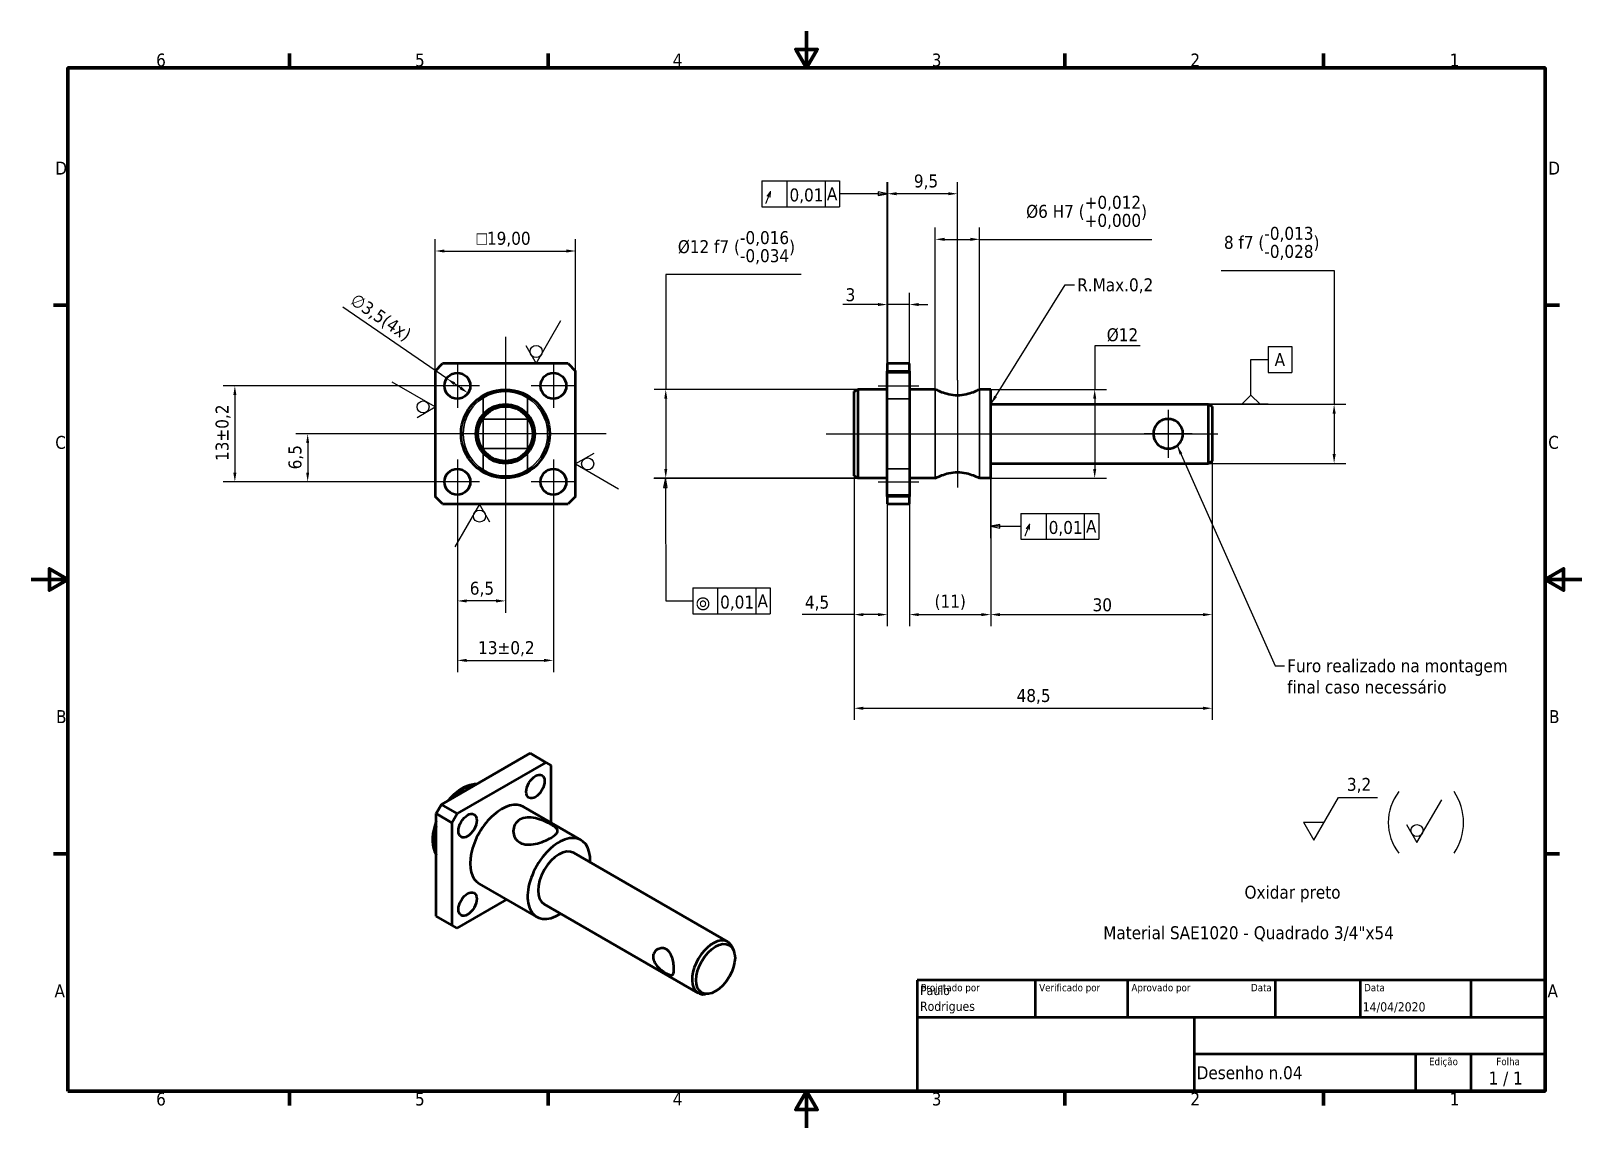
# Model space of a CAD drawing. Header units: millimetres. Extents: x 0 to 210, y 0 to 149.
import ezdxf
from ezdxf.enums import TextEntityAlignment as Align

# ---------------------------------------------------------------- set-up
doc = ezdxf.new("R2010")
doc.units = ezdxf.units.MM
doc.header["$LTSCALE"] = 0.5
for name, color, linetype, lineweight in [('Borda (ISO)', 7, 'Continuous', 70), ('Dimensão (ISO)', 7, 'Continuous', 25), ('Geometria de rascunho (ISO)', 7, 'Continuous', 25), ('Linha de centro (ISO)', 7, 'Continuous', 25), ('Marca de centro (ISO)', 7, 'Continuous', 25), ('Oculto (ISO)', 7, 'Continuous', 35), ('Símbolo (ISO)', 7, 'Continuous', 25), ('Título (ISO)', 7, 'Continuous', 50), ('Visível (ISO)', 7, 'Continuous', 50)]:
    doc.layers.add(name, color=color, linetype=linetype, lineweight=lineweight)
doc.styles.add('Estilo de texto13', font='tahoma.ttf')
doc.styles.add('Estilo de texto14', font='tahoma.ttf')
doc.styles.add('Estilo de texto9', font='')
doc.styles.add('Texto da nota (ISO)', font='tahoma.ttf')
doc.styles.get('Estilo de texto9').set_extended_font_data('AIGDT')
doc.dimstyles.new('Padrão (ISO)', dxfattribs={"dimscale": 0.5, "dimtxt": 3.5, "dimasz": 2.5, "dimexe": 3.175, "dimexo": 0, "dimgap": 0.762, "dimtad": 1, "dimrnd": 1e-08, "dimzin": 0, "dimtxsty": 'Texto da nota (ISO)', "dimcen": 0.09, "dimdle": 10, "dimclrd": 256, "dimclre": 256, "dimclrt": 256, "dimazin": 0, "dimtfac": 1.001486, "dimtmove": 0, "dimatfit": 3, "dimfxl": 1, "dimtolj": 1, "dimtzin": 0, "dimlwd": -1, "dimlwe": -1, "dimarcsym": 0})
doc.dimstyles.new('Padrão - Método 1b (ISO)$7', dxfattribs={"dimscale": 0.5, "dimtxt": 3.5, "dimasz": 2.5, "dimexe": 3.175, "dimexo": 0, "dimgap": 0.762, "dimtad": 1, "dimtoh": 1, "dimrnd": 1e-08, "dimtxsty": 'Texto da nota (ISO)', "dimcen": 0.09, "dimdle": 10, "dimclrd": 256, "dimclre": 256, "dimclrt": 256, "dimazin": 2, "dimtfac": 1, "dimtmove": 0, "dimatfit": 3, "dimfxl": 1, "dimtolj": 1, "dimlwd": -1, "dimlwe": -1, "dimarcsym": 0})

msp = doc.modelspace()

# ---------------------------------------------------------------- texts
at = {"layer": 'Símbolo (ISO)', "char_height": 1.75, "attachment_point": 1, "style": 'Texto da nota (ISO)'}
for s, insert, width in [('{\\fTahoma|b0|i0;R.Max.0,2}', (141.655, 115.019), 10.61629), ('{\\fTahoma|b0|i0;Oxidar preto}', (164.307, 32.796), 13.2342), ('{\\fTahoma|b0|i0;Material SAE1020 - Quadrado 3/4"x54}', (145.175, 27.306), 40.42585)]:
    msp.add_mtext(s, dxfattribs=dict(at, insert=insert, width=width))
at = {"layer": 'Símbolo (ISO)', "insert": (170.083, 63.453), "char_height": 1.75, "width": 30.45341, "attachment_point": 1, "line_spacing_factor": 0.987884, "style": 'Texto da nota (ISO)'}
msp.add_mtext('{\\fTahoma|b0|i0;Furo realizado na montagem\\P\\fTahoma|b0|i0;final caso necessário}', dxfattribs=at)

# ---------------------------------------------------------------- blocks, each defined once
blk = doc.blocks.new('Bordas Borda padrão')
at = {"layer": 'Borda (ISO)'}
for p, q in [((70, 287), (70, 290.9)), ((140, 287), (140, 290.9)), ((280, 287), (280, 290.9)), ((350, 287), (350, 290.9)), ((10, 222.75), (6.1, 222.75)), ((410, 222.75), (413.9, 222.75)), ((10, 74.25), (6.1, 74.25)), ((410, 74.25), (413.9, 74.25)), ((70, 10), (70, 6.1)), ((140, 10), (140, 6.1)), ((280, 10), (280, 6.1)), ((350, 10), (350, 6.1))]:
    blk.add_line(p, q, dxfattribs=at)
at = {"layer": 'Borda (ISO)', "flags": 128}
for points in [[(210, 297), (210, 287), (207.11, 292), (212.89, 292), (210, 287)], [(10, 10), (10, 287), (410, 287), (410, 10), (10, 10)], [(0, 148.5), (10, 148.5), (5, 151.39), (5, 145.61), (10, 148.5)], [(420, 148.5), (410, 148.5), (415, 151.39), (415, 145.61), (410, 148.5)], [(210, 0), (210, 10), (207.11, 5), (212.89, 5), (210, 10)]]:
    blk.add_lwpolyline(points, dxfattribs=at)
at = {"layer": 'Borda (ISO)', "char_height": 3.5, "attachment_point": 7, "style": 'Texto da nota (ISO)'}
for s, insert in [('6', (33.88, 287.33)), ('5', (103.98, 287.33)), ('4', (173.78, 287.4)), ('3', (243.91, 287.33)), ('2', (313.94, 287.4)), ('1', (384.21, 287.4)), ('D', (6.57, 258.13)), ('D', (410.87, 258.13)), ('C', (6.56, 183.81)), ('C', (410.86, 183.81)), ('B', (6.78, 109.63)), ('B', (411.08, 109.63)), ('A', (6.36, 35.38)), ('A', (410.66, 35.38)), ('6', (33.88, 6.03)), ('5', (103.98, 6.03)), ('4', (173.78, 6.1)), ('3', (243.91, 6.03)), ('2', (313.94, 6.1)), ('1', (384.21, 6.1))]:
    blk.add_mtext(s, dxfattribs=dict(at, insert=insert))
blk = doc.blocks.new('Blocos de títulos ISO')
at = {"layer": 'Título (ISO)'}
for p, q in [((270.07, 130), (100.07, 130)), ((100.07, 130), (100.07, 100)), ((132.07, 120), (132.07, 130)), ((157.07, 120), (157.07, 130)), ((197.07, 120), (197.07, 130)), ((220.07, 120), (220.07, 130)), ((250.07, 120), (250.07, 130)), ((270.07, 100), (270.07, 130)), ((100.07, 120), (270.07, 120)), ((175.07, 120), (175.07, 100)), ((270.07, 110), (175.07, 110)), ((235.07, 100), (235.07, 110)), ((250.07, 100), (250.07, 110)), ((100.07, 100), (270.07, 100))]:
    blk.add_line(p, q, dxfattribs=at)
at = {"layer": 'Título (ISO)', "style": 'Estilo de texto14'}
for s, p in [('Projetado por', (101.07, 129)), ('Verificado por', (133.07, 129)), ('Aprovado por', (158.07, 129)), ('Data', (221.07, 129))]:
    blk.add_text(s, height=2, dxfattribs=at).set_placement(p, align=Align.TOP_LEFT)
blk.add_text('Data', height=2, dxfattribs=at).set_placement((196.07, 129), align=Align.TOP_RIGHT)
for s, p in [('Edição', (242.57, 109)), ('Folha', (260.07, 109))]:
    blk.add_text(s, height=2, dxfattribs=at).set_placement(p, align=Align.TOP_CENTER)
at = {"layer": 'Título (ISO)', "style": 'Texto da nota (ISO)'}
blk.add_text('1 / 1 ', height=3.5, dxfattribs=at).set_placement((260.07, 103.5), align=Align.MIDDLE_CENTER)
at = {"layer": 'Título (ISO)'}
for tag, p, height, style in [('AUTOR_001', (100.82, 125.99), 2.5, 'Estilo de texto13'), ('AUTOR_002', (100.82, 121.71), 2.5, 'Estilo de texto13'), ('DATA_DE_CRIAÇÃO_001', (220.69, 121.54), 2.5, 'Estilo de texto13'), ('NÚMERO_DA_PEÇA_001', (175.72, 103.21), 3.5, 'Texto da nota (ISO)')]:
    blk.add_attdef(tag, p, '', height=height, dxfattribs=dict(at, style=style))
at = {"layer": 'Título (ISO)', "style": 'Estilo de texto13'}
for tag, p in [('VERIFICADO_POR', (133.07, 121)), ('APROVADO_POR_ENG.', (158.07, 121))]:
    blk.add_attdef(tag, text='', height=2.5, dxfattribs=at).set_placement(p, align=Align.BOTTOM_LEFT)
blk.add_attdef('DATA_DE_APROVAÇÃO_DA_ENG.', text='', height=2.5, dxfattribs=at).set_placement((196.07, 121), align=Align.BOTTOM_RIGHT)
at = {"layer": 'Título (ISO)', "style": 'Texto da nota (ISO)'}
for tag, p in [('TÍTULO', (222.57, 115)), ('EMPRESA', (137.41, 109.96)), ('NÚMERO_DE_REVISÃO', (242.57, 103.5))]:
    blk.add_attdef(tag, text='', height=3.5, dxfattribs=at).set_placement(p, align=Align.MIDDLE_CENTER)
blk = doc.blocks.new('*D5')
at = {"layer": 'Defpoints', "color": 0, "transparency": 16777216}
for p in [(73.73, 118.72), (54.73, 102.47), (73.73, 102.47)]:
    blk.add_point(p, dxfattribs=at)
at = {"layer": 'Dimensão (ISO)', "transparency": 16777216}
for p, q in [((54.73, 102.47), (54.73, 120.31)), ((73.73, 102.47), (73.73, 120.31)), ((55.98, 118.72), (72.48, 118.72))]:
    blk.add_line(p, q, dxfattribs=at)
for points in [[(55.98, 118.93), (55.98, 118.51), (54.73, 118.72)], [(72.48, 118.93), (72.48, 118.51), (73.73, 118.72)]]:
    blk.add_solid(points, dxfattribs=at)
at = {"layer": 'Dimensão (ISO)', "transparency": 16777216, "insert": (60.32, 121.32), "char_height": 1.75, "attachment_point": 1, "style": 'Texto da nota (ISO)'}
blk.add_mtext('\\A1;\\fAIGDT|b0|i0;\\H1.7500;o\\fTahoma|b0|i0;\\H1.7500;19,00', dxfattribs=at)
blk = doc.blocks.new('Identificador de textura de superfície1')
at = {"layer": 'Símbolo (ISO)'}
for p, q in [((347.39, 77.88), (354.1, 89.51)), ((354.1, 89.51), (364.6, 89.51)), ((344.56, 82.78), (347.39, 77.88)), ((344.56, 82.78), (350.22, 82.78))]:
    blk.add_line(p, q, dxfattribs=at)
at = {"layer": 'Símbolo (ISO)', "insert": (356.36, 90.73), "char_height": 3.5, "attachment_point": 7, "style": 'Texto da nota (ISO)'}
blk.add_mtext('3,2', dxfattribs=at)
blk = doc.blocks.new('Identificador de textura de superfície2')
at = {"layer": 'Símbolo (ISO)'}
for p, q in [((375.32, 77.25), (382.03, 88.87)), ((372.49, 82.15), (375.32, 77.25))]:
    blk.add_line(p, q, dxfattribs=at)
blk.add_circle((375.32, 80.52), 1.63, dxfattribs=at)
blk = doc.blocks.new('Identificador de textura de superfície3')
at = {"layer": 'Símbolo (ISO)'}
for p, q in [((136.79, 206.96), (143.5, 218.58)), ((133.96, 211.86), (136.79, 206.96))]:
    blk.add_line(p, q, dxfattribs=at)
blk.add_circle((136.79, 210.23), 1.63, dxfattribs=at)
blk = doc.blocks.new('Identificador de textura de superfície4')
at = {"layer": 'Símbolo (ISO)'}
for p, q in [((109.45, 195.22), (97.83, 201.93)), ((104.55, 192.39), (109.45, 195.22))]:
    blk.add_line(p, q, dxfattribs=at)
blk.add_circle((106.18, 195.22), 1.63, dxfattribs=at)
blk = doc.blocks.new('Identificador de textura de superfície5')
at = {"layer": 'Símbolo (ISO)'}
for p, q in [((152.37, 182.63), (147.47, 179.8)), ((147.47, 179.8), (159.09, 173.09))]:
    blk.add_line(p, q, dxfattribs=at)
blk.add_circle((150.74, 179.8), 1.63, dxfattribs=at)
blk = doc.blocks.new('Identificador de textura de superfície6')
at = {"layer": 'Símbolo (ISO)'}
for p, q in [((121.45, 168.94), (114.74, 157.32)), ((124.28, 164.04), (121.45, 168.94))]:
    blk.add_line(p, q, dxfattribs=at)
blk.add_circle((121.45, 165.67), 1.63, dxfattribs=at)
blk = doc.blocks.new('*D12')
at = {"layer": 'Defpoints', "color": 0, "transparency": 16777216}
for p in [(49.67, 93.97), (37.46, 87.47), (57.73, 87.47)]:
    blk.add_point(p, dxfattribs=at)
at = {"layer": 'Dimensão (ISO)', "transparency": 16777216}
for p, q in [((49.67, 93.97), (35.87, 93.97)), ((37.46, 92.72), (37.46, 88.72)), ((57.73, 87.47), (35.87, 87.47))]:
    blk.add_line(p, q, dxfattribs=at)
for points in [[(37.25, 92.72), (37.66, 92.72), (37.46, 93.97)], [(37.25, 88.72), (37.66, 88.72), (37.46, 87.47)]]:
    blk.add_solid(points, dxfattribs=at)
at = {"layer": 'Dimensão (ISO)', "transparency": 16777216, "insert": (34.86, 89.16), "char_height": 1.75, "attachment_point": 1, "rotation": 90, "style": 'Texto da nota (ISO)'}
blk.add_mtext('\\A1;6,5', dxfattribs=at)
blk = doc.blocks.new('*D13')
at = {"layer": 'Defpoints', "color": 0, "transparency": 16777216}
for p in [(54.73, 100.47), (27.6, 87.47), (54.73, 87.47)]:
    blk.add_point(p, dxfattribs=at)
at = {"layer": 'Dimensão (ISO)', "transparency": 16777216}
for p, q in [((54.73, 100.47), (26.01, 100.47)), ((27.6, 99.22), (27.6, 88.72)), ((54.73, 87.47), (26.01, 87.47))]:
    blk.add_line(p, q, dxfattribs=at)
for points in [[(27.39, 99.22), (27.81, 99.22), (27.6, 100.47)], [(27.39, 88.72), (27.81, 88.72), (27.6, 87.47)]]:
    blk.add_solid(points, dxfattribs=at)
at = {"layer": 'Dimensão (ISO)', "transparency": 16777216, "insert": (24.99, 90.29), "char_height": 1.75, "attachment_point": 1, "rotation": 90, "style": 'Texto da nota (ISO)'}
blk.add_mtext('\\A1;13{\\H1.7526;±0,2}', dxfattribs=at)
blk = doc.blocks.new('*D14')
at = {"layer": 'Defpoints', "color": 0, "transparency": 16777216}
for p in [(57.73, 84.47), (64.23, 80.66), (57.73, 71.35)]:
    blk.add_point(p, dxfattribs=at)
at = {"layer": 'Dimensão (ISO)', "transparency": 16777216}
for p, q in [((57.73, 84.47), (57.73, 69.76)), ((64.23, 80.66), (64.23, 69.76)), ((62.98, 71.35), (58.98, 71.35))]:
    blk.add_line(p, q, dxfattribs=at)
for points in [[(58.98, 71.56), (58.98, 71.14), (57.73, 71.35)], [(62.98, 71.56), (62.98, 71.14), (64.23, 71.35)]]:
    blk.add_solid(points, dxfattribs=at)
at = {"layer": 'Dimensão (ISO)', "transparency": 16777216, "insert": (59.41, 73.95), "char_height": 1.75, "attachment_point": 1, "style": 'Texto da nota (ISO)'}
blk.add_mtext('\\A1;6,5', dxfattribs=at)
blk = doc.blocks.new('*D15')
at = {"layer": 'Defpoints', "color": 0, "transparency": 16777216}
for p in [(57.73, 84.47), (70.73, 84.47), (70.73, 63.3)]:
    blk.add_point(p, dxfattribs=at)
at = {"layer": 'Dimensão (ISO)', "transparency": 16777216}
for p, q in [((57.73, 84.47), (57.73, 61.71)), ((70.73, 84.47), (70.73, 61.71)), ((58.98, 63.3), (69.48, 63.3))]:
    blk.add_line(p, q, dxfattribs=at)
for points in [[(58.98, 63.51), (58.98, 63.09), (57.73, 63.3)], [(69.48, 63.51), (69.48, 63.09), (70.73, 63.3)]]:
    blk.add_solid(points, dxfattribs=at)
at = {"layer": 'Dimensão (ISO)', "transparency": 16777216, "insert": (60.54, 65.9), "char_height": 1.75, "attachment_point": 1, "style": 'Texto da nota (ISO)'}
blk.add_mtext('\\A1;13{\\H1.7526;±0,2}', dxfattribs=at)
blk = doc.blocks.new('*D16')
at = {"layer": 'Defpoints', "color": 0, "transparency": 16777216}
for p in [(159.44, 97.97), (159.44, 89.97), (176.44, 89.97)]:
    blk.add_point(p, dxfattribs=at)
at = {"layer": 'Dimensão (ISO)', "transparency": 16777216}
for p, q in [((161.14, 116.09), (176.44, 116.09)), ((176.44, 116.09), (176.44, 97.97)), ((159.44, 97.97), (178.03, 97.97)), ((176.44, 96.72), (176.44, 91.22)), ((159.44, 89.97), (178.03, 89.97))]:
    blk.add_line(p, q, dxfattribs=at)
for points in [[(176.24, 96.72), (176.65, 96.72), (176.44, 97.97)], [(176.24, 91.22), (176.65, 91.22), (176.44, 89.97)]]:
    blk.add_solid(points, dxfattribs=at)
at = {"layer": 'Dimensão (ISO)', "transparency": 16777216, "insert": (161.52, 121.99), "char_height": 1.75, "attachment_point": 1, "style": 'Texto da nota (ISO)'}
blk.add_mtext('\\A1;8 f7 (\\S-0,013^ -0,028;)', dxfattribs=at)
blk = doc.blocks.new('*D17')
at = {"layer": 'Defpoints', "color": 0, "transparency": 16777216}
for p in [(129.94, 99.97), (129.94, 87.97), (144.02, 87.97)]:
    blk.add_point(p, dxfattribs=at)
at = {"layer": 'Dimensão (ISO)', "transparency": 16777216}
for p, q in [((150.18, 105.89), (144.02, 105.89)), ((144.02, 105.89), (144.02, 99.97)), ((129.94, 99.97), (145.61, 99.97)), ((144.02, 98.72), (144.02, 89.22)), ((129.94, 87.97), (145.61, 87.97))]:
    blk.add_line(p, q, dxfattribs=at)
for points in [[(143.81, 98.72), (144.23, 98.72), (144.02, 99.97)], [(143.81, 89.22), (144.23, 89.22), (144.02, 87.97)]]:
    blk.add_solid(points, dxfattribs=at)
at = {"layer": 'Dimensão (ISO)', "transparency": 16777216, "insert": (145.65, 108.26), "char_height": 1.75, "attachment_point": 1, "style": 'Texto da nota (ISO)'}
blk.add_mtext('\\A1;\\fTahoma|b0|i0;\\H1.7500;Ø12', dxfattribs=at)
blk = doc.blocks.new('*D18')
at = {"layer": 'Defpoints', "color": 0, "transparency": 16777216}
for p in [(115.94, 126.47), (115.94, 103.47), (125.44, 101.22)]:
    blk.add_point(p, dxfattribs=at)
at = {"layer": 'Dimensão (ISO)', "transparency": 16777216}
for p, q in [((115.94, 103.47), (115.94, 128.06)), ((124.19, 126.47), (117.19, 126.47)), ((125.44, 101.22), (125.44, 128.06))]:
    blk.add_line(p, q, dxfattribs=at)
for points in [[(117.19, 126.68), (117.19, 126.27), (115.94, 126.47)], [(124.19, 126.68), (124.19, 126.27), (125.44, 126.47)]]:
    blk.add_solid(points, dxfattribs=at)
at = {"layer": 'Dimensão (ISO)', "transparency": 16777216, "insert": (119.54, 129.08), "char_height": 1.75, "attachment_point": 1, "style": 'Texto da nota (ISO)'}
blk.add_mtext('\\A1;9,5', dxfattribs=at)
blk = doc.blocks.new('*D19')
at = {"layer": 'Defpoints', "color": 0, "transparency": 16777216}
for p in [(115.94, 111.47), (115.94, 103.47), (118.94, 103.47)]:
    blk.add_point(p, dxfattribs=at)
at = {"layer": 'Dimensão (ISO)', "transparency": 16777216}
for p, q in [((114.69, 111.47), (109.92, 111.47)), ((115.94, 103.47), (115.94, 113.06)), ((118.94, 111.47), (115.94, 111.47)), ((118.94, 103.47), (118.94, 113.06)), ((120.19, 111.47), (121.44, 111.47))]:
    blk.add_line(p, q, dxfattribs=at)
for points in [[(114.69, 111.68), (114.69, 111.27), (115.94, 111.47)], [(120.19, 111.68), (120.19, 111.27), (118.94, 111.47)]]:
    blk.add_solid(points, dxfattribs=at)
at = {"layer": 'Dimensão (ISO)', "transparency": 16777216, "insert": (110.3, 113.68), "char_height": 1.75, "attachment_point": 1, "style": 'Texto da nota (ISO)'}
blk.add_mtext('\\A1;3', dxfattribs=at)
blk = doc.blocks.new('*D20')
at = {"layer": 'Defpoints', "color": 0, "transparency": 16777216}
for p in [(111.94, 99.97), (85.94, 87.97), (111.94, 87.97)]:
    blk.add_point(p, dxfattribs=at)
at = {"layer": 'Dimensão (ISO)', "transparency": 16777216}
for p, q in [((104.3, 115.52), (85.94, 115.52)), ((85.94, 115.52), (85.94, 99.97)), ((111.94, 99.97), (84.36, 99.97)), ((85.94, 98.72), (85.94, 89.22)), ((111.94, 87.97), (84.36, 87.97))]:
    blk.add_line(p, q, dxfattribs=at)
for points in [[(85.74, 98.72), (86.15, 98.72), (85.94, 99.97)], [(85.74, 89.22), (86.15, 89.22), (85.94, 87.97)]]:
    blk.add_solid(points, dxfattribs=at)
at = {"layer": 'Dimensão (ISO)', "transparency": 16777216, "insert": (87.58, 121.41), "char_height": 1.75, "attachment_point": 1, "style": 'Texto da nota (ISO)'}
blk.add_mtext('\\A1;\\fTahoma|b0|i0;\\H1.7500;Ø12 f7 (\\S-0,016^ -0,034;)', dxfattribs=at)
blk = doc.blocks.new('*D21')
at = {"layer": 'Defpoints', "color": 0, "transparency": 16777216}
for p in [(128.44, 120.3), (122.44, 99.97), (128.44, 99.97)]:
    blk.add_point(p, dxfattribs=at)
at = {"layer": 'Dimensão (ISO)', "transparency": 16777216}
for p, q in [((122.44, 99.97), (122.44, 121.89)), ((128.44, 99.97), (128.44, 121.89)), ((123.69, 120.3), (127.19, 120.3)), ((128.44, 120.3), (151.77, 120.3))]:
    blk.add_line(p, q, dxfattribs=at)
for points in [[(123.69, 120.51), (123.69, 120.09), (122.44, 120.3)], [(127.19, 120.51), (127.19, 120.09), (128.44, 120.3)]]:
    blk.add_solid(points, dxfattribs=at)
at = {"layer": 'Dimensão (ISO)', "transparency": 16777216, "insert": (134.74, 126.19), "char_height": 1.75, "attachment_point": 1, "style": 'Texto da nota (ISO)'}
blk.add_mtext('\\A1;\\fTahoma|b0|i0;\\H1.7500;Ø6 H7 (\\S+0,012^ +0,000;)', dxfattribs=at)
blk = doc.blocks.new('*D22')
at = {"layer": 'Defpoints', "color": 0, "transparency": 16777216}
for p in [(111.44, 88.26), (115.94, 85.47), (111.44, 69.5)]:
    blk.add_point(p, dxfattribs=at)
at = {"layer": 'Dimensão (ISO)', "transparency": 16777216}
for p, q in [((111.44, 88.26), (111.44, 67.91)), ((115.94, 85.47), (115.94, 67.91)), ((111.44, 69.5), (104.41, 69.5)), ((114.69, 69.5), (112.69, 69.5))]:
    blk.add_line(p, q, dxfattribs=at)
for points in [[(112.69, 69.7), (112.69, 69.29), (111.44, 69.5)], [(114.69, 69.7), (114.69, 69.29), (115.94, 69.5)]]:
    blk.add_solid(points, dxfattribs=at)
at = {"layer": 'Dimensão (ISO)', "transparency": 16777216, "insert": (104.79, 72.06), "char_height": 1.75, "attachment_point": 1, "style": 'Texto da nota (ISO)'}
blk.add_mtext('\\A1;4,5', dxfattribs=at)
blk = doc.blocks.new('*D23')
at = {"layer": 'Defpoints', "color": 0, "transparency": 16777216}
for p in [(129.94, 87.97), (118.94, 85.47), (129.94, 69.5)]:
    blk.add_point(p, dxfattribs=at)
at = {"layer": 'Dimensão (ISO)', "transparency": 16777216}
for p, q in [((129.94, 87.97), (129.94, 67.91)), ((118.94, 85.47), (118.94, 67.91)), ((120.19, 69.5), (128.69, 69.5))]:
    blk.add_line(p, q, dxfattribs=at)
for points in [[(120.19, 69.7), (120.19, 69.29), (118.94, 69.5)], [(128.69, 69.7), (128.69, 69.29), (129.94, 69.5)]]:
    blk.add_solid(points, dxfattribs=at)
at = {"layer": 'Dimensão (ISO)', "transparency": 16777216, "insert": (122.34, 72.19), "char_height": 1.75, "attachment_point": 1, "style": 'Texto da nota (ISO)'}
blk.add_mtext('\\A1;(11)', dxfattribs=at)
blk = doc.blocks.new('Indicação de referência1')
at = {"layer": 'Símbolo (ISO)'}
for p, q in [((335.03, 211.55), (341.46, 211.55)), ((335.03, 211.55), (335.03, 204.55)), ((341.46, 211.55), (341.46, 204.55)), ((330.36, 198.45), (330.36, 208.05)), ((330.36, 208.05), (335.03, 208.05)), ((335.03, 204.55), (341.46, 204.55)), ((335.03, 195.95), (318.89, 195.95))]:
    blk.add_line(p, q, dxfattribs=at)
at = {"layer": 'Símbolo (ISO)', "flags": 128}
blk.add_lwpolyline([(332.86, 195.95), (327.86, 195.95), (330.36, 198.45), (332.86, 195.95)], dxfattribs=at)
at = {"layer": 'Símbolo (ISO)'}
blk.add_solid([(332.86, 195.95), (327.86, 195.95), (330.36, 198.45), (332.86, 195.95)], dxfattribs=at)
at = {"layer": 'Símbolo (ISO)', "insert": (336.76, 206.3), "char_height": 3.5, "attachment_point": 7, "style": 'Texto da nota (ISO)'}
blk.add_mtext('A', dxfattribs=at)
blk = doc.blocks.new('&Indicação de nota e tolerância geométricas1')
at = {"layer": 'Símbolo (ISO)'}
for p, q in [((168.62, 175.95), (223.89, 175.95)), ((171.79, 175.95), (171.3, 173.45)), ((171.3, 173.45), (172.3, 173.45)), ((171.8, 173.45), (171.79, 175.95)), ((172.3, 173.45), (171.79, 175.95)), ((171.8, 173.45), (171.9, 142.71)), ((179.23, 146.21), (200.19, 146.21)), ((179.23, 146.21), (179.23, 139.21)), ((185.92, 146.21), (185.92, 139.21)), ((196.25, 146.21), (196.25, 139.21)), ((200.19, 146.21), (200.19, 139.21)), ((171.9, 142.71), (179.23, 142.71)), ((179.23, 139.21), (200.19, 139.21))]:
    blk.add_line(p, q, dxfattribs=at)
at = {"layer": 'Símbolo (ISO)', "flags": 128}
blk.add_lwpolyline([(172.3, 173.45), (171.79, 175.95), (171.3, 173.45), (172.3, 173.45)], dxfattribs=at)
at = {"layer": 'Símbolo (ISO)'}
blk.add_solid([(172.3, 173.45), (171.79, 175.95), (171.3, 173.45), (172.3, 173.45)], dxfattribs=at)
at = {"layer": 'Símbolo (ISO)', "char_height": 3.5, "attachment_point": 7}
for s, insert, style in [('r', (180, 140.14), 'Estilo de texto9'), ('0,01', (186.61, 140.08), 'Texto da nota (ISO)'), ('A', (196.73, 140.96), 'Texto da nota (ISO)')]:
    blk.add_mtext(s, dxfattribs=dict(at, insert=insert, style=style))
blk = doc.blocks.new('&Indicação de nota e tolerância geométricas2')
at = {"layer": 'Símbolo (ISO)'}
for p, q in [((197.86, 256.44), (218.98, 256.44)), ((197.86, 256.44), (197.86, 249.44)), ((204.71, 256.44), (204.71, 249.44)), ((215.04, 256.44), (215.04, 249.44)), ((218.98, 256.44), (218.98, 249.44)), ((225.48, 252.94), (218.98, 252.94)), ((229.39, 252.94), (225.48, 252.94)), ((231.89, 252.95), (229.39, 253.44)), ((229.39, 253.44), (229.39, 252.44)), ((229.39, 252.94), (231.89, 252.95)), ((229.39, 252.44), (231.89, 252.95)), ((231.89, 256.12), (231.89, 204.95)), ((197.86, 249.44), (218.98, 249.44))]:
    blk.add_line(p, q, dxfattribs=at)
at = {"layer": 'Símbolo (ISO)', "flags": 128}
blk.add_lwpolyline([(229.39, 252.44), (231.89, 252.95), (229.39, 253.44), (229.39, 252.44)], dxfattribs=at)
at = {"layer": 'Símbolo (ISO)'}
blk.add_solid([(229.39, 252.44), (231.89, 252.95), (229.39, 253.44), (229.39, 252.44)], dxfattribs=at)
at = {"layer": 'Símbolo (ISO)', "char_height": 3.5, "attachment_point": 7}
for s, insert, style in [('h', (198.64, 250.2), 'Estilo de texto9'), ('0,01', (205.4, 250.32), 'Texto da nota (ISO)'), ('A', (215.52, 251.19), 'Texto da nota (ISO)')]:
    blk.add_mtext(s, dxfattribs=dict(at, insert=insert, style=style))
blk = doc.blocks.new('&Indicação de nota e tolerância geométricas3')
at = {"layer": 'Símbolo (ISO)'}
for p, q in [((259.89, 159.73), (259.89, 175.95)), ((268.04, 166.4), (289.16, 166.4)), ((268.04, 166.4), (268.04, 159.4)), ((274.89, 166.4), (274.89, 159.4)), ((285.22, 166.4), (285.22, 159.4)), ((289.16, 166.4), (289.16, 159.4)), ((262.39, 163.4), (259.89, 162.9)), ((262.39, 162.9), (259.89, 162.9)), ((259.89, 162.9), (262.39, 162.4)), ((262.39, 162.4), (262.39, 163.4)), ((262.39, 162.9), (264.87, 162.9)), ((264.87, 162.9), (268.04, 162.9)), ((268.04, 159.4), (289.16, 159.4))]:
    blk.add_line(p, q, dxfattribs=at)
at = {"layer": 'Símbolo (ISO)', "flags": 128}
blk.add_lwpolyline([(262.39, 163.4), (259.89, 162.9), (262.39, 162.4), (262.39, 163.4)], dxfattribs=at)
at = {"layer": 'Símbolo (ISO)'}
blk.add_solid([(262.39, 163.4), (259.89, 162.9), (262.39, 162.4), (262.39, 163.4)], dxfattribs=at)
at = {"layer": 'Símbolo (ISO)', "char_height": 3.5, "attachment_point": 7}
for s, insert, style in [('0,01', (275.58, 160.28), 'Texto da nota (ISO)'), ('A', (285.7, 161.15), 'Texto da nota (ISO)'), ('h', (268.82, 160.16), 'Estilo de texto9')]:
    blk.add_mtext(s, dxfattribs=dict(at, insert=insert, style=style))
blk = doc.blocks.new('*D28')
at = {"layer": 'Defpoints', "color": 0, "transparency": 16777216}
for p in [(56.29, 101.46), (59.17, 99.48)]:
    blk.add_point(p, dxfattribs=at)
at = {"layer": 'Dimensão (ISO)', "transparency": 16777216}
for p, q in [((56.29, 101.46), (42.24, 111.1)), ((58.14, 100.19), (57.32, 100.76))]:
    blk.add_line(p, q, dxfattribs=at)
for points in [[(57.43, 100.93), (57.2, 100.59), (56.29, 101.46)], [(58.26, 100.36), (58.02, 100.02), (59.17, 99.48)]]:
    blk.add_solid(points, dxfattribs=at)
at = {"layer": 'Dimensão (ISO)', "transparency": 16777216, "insert": (44.08, 113.11), "char_height": 1.75, "attachment_point": 1, "rotation": 325.5362, "style": 'Texto da nota (ISO)'}
blk.add_mtext('\\A1;\\fTahoma|b0|i0;\\H1.7500;∅3,5(4x)', dxfattribs=at)
blk = doc.blocks.new('*D29')
at = {"layer": 'Defpoints', "color": 0, "transparency": 16777216}
for p in [(159.94, 90.26), (129.94, 87.97), (159.94, 69.5)]:
    blk.add_point(p, dxfattribs=at)
at = {"layer": 'Dimensão (ISO)', "transparency": 16777216}
for p, q in [((159.94, 90.26), (159.94, 67.91)), ((129.94, 87.97), (129.94, 67.91)), ((131.19, 69.5), (158.69, 69.5))]:
    blk.add_line(p, q, dxfattribs=at)
for points in [[(131.19, 69.7), (131.19, 69.29), (129.94, 69.5)], [(158.69, 69.7), (158.69, 69.29), (159.94, 69.5)]]:
    blk.add_solid(points, dxfattribs=at)
at = {"layer": 'Dimensão (ISO)', "transparency": 16777216, "insert": (143.74, 71.7), "char_height": 1.75, "attachment_point": 1, "style": 'Texto da nota (ISO)'}
blk.add_mtext('\\A1;30', dxfattribs=at)
blk = doc.blocks.new('*D30')
at = {"layer": 'Defpoints', "color": 0, "transparency": 16777216}
for p in [(111.44, 88.26), (159.94, 90.26), (159.94, 56.82)]:
    blk.add_point(p, dxfattribs=at)
at = {"layer": 'Dimensão (ISO)', "transparency": 16777216}
for p, q in [((111.44, 88.26), (111.44, 55.23)), ((159.94, 90.26), (159.94, 55.23)), ((112.69, 56.82), (158.69, 56.82))]:
    blk.add_line(p, q, dxfattribs=at)
for points in [[(112.69, 57.03), (112.69, 56.61), (111.44, 56.82)], [(158.69, 57.03), (158.69, 56.61), (159.94, 56.82)]]:
    blk.add_solid(points, dxfattribs=at)
at = {"layer": 'Dimensão (ISO)', "transparency": 16777216, "insert": (133.45, 59.42), "char_height": 1.75, "attachment_point": 1, "style": 'Texto da nota (ISO)'}
blk.add_mtext('\\A1;48,5', dxfattribs=at)

# ---------------------------------------------------------------- dimensions: what is measured, and where the dimension line sits
at = {"layer": 'Dimensão (ISO)'}
for base, p1, p2, angle, override, picture, middle in [((115.944, 126.474), (125.444, 101.224), (115.944, 103.474), 180, {"dimgap": 0.762, "dimdec": 1, "dimtol": 0, "dimlim": 0, "dimtp": 0, "dimtm": 0, "dimtdec": 2, "dimtofl": 0, "dimatfit": 1}, '*D18', (121.112, 126.474)), ((115.944, 111.474), (118.944, 103.474), (115.944, 103.474), 180, {"dimgap": 0.762, "dimdec": 0, "dimtol": 0, "dimlim": 0, "dimtp": 0, "dimtm": 0, "dimtdec": 2, "dimtofl": 1, "dimatfit": 1}, '*D19', (110.834, 111.474)), ((27.601, 87.474), (54.729, 100.474), (54.729, 87.474), 90, {"dimgap": 0.762, "dimdec": 0, "dimtol": 1, "dimlim": 0, "dimtp": 0.2, "dimtm": 0.2, "dimtdec": 1, "dimtofl": 0, "dimatfit": 1}, '*D13', (27.601, 93.974)), ((37.456, 87.474), (49.67, 93.974), (57.729, 87.474), 90, {"dimgap": 0.762, "dimdec": 1, "dimtol": 0, "dimlim": 0, "dimtp": 0, "dimtm": 0, "dimtdec": 1, "dimtofl": 0, "dimatfit": 1}, '*D12', (37.456, 90.724)), ((159.944, 56.817), (111.444, 88.263), (159.944, 90.263), 180, {"dimgap": 0.762, "dimdec": 1, "dimtol": 0, "dimlim": 0, "dimtp": 0, "dimtm": 0, "dimtdec": 2, "dimtofl": 0, "dimatfit": 1}, '*D30', (135.694, 56.817)), ((159.944, 69.496), (129.944, 87.974), (159.944, 90.263), 180, {"dimgap": 0.762, "dimdec": 0, "dimtol": 0, "dimlim": 0, "dimtp": 0, "dimtm": 0, "dimtdec": 2, "dimtofl": 0, "dimatfit": 1}, '*D29', (144.944, 69.496)), ((57.729, 71.35), (64.229, 80.659), (57.729, 84.474), 180, {"dimgap": 0.762, "dimdec": 1, "dimtol": 0, "dimlim": 0, "dimtp": 0, "dimtm": 0, "dimtdec": 2, "dimtofl": 0, "dimatfit": 1}, '*D14', (60.979, 71.35)), ((70.729, 63.299), (57.729, 84.474), (70.729, 84.474), 180, {"dimgap": 0.762, "dimdec": 0, "dimtol": 1, "dimlim": 0, "dimtp": 0.2, "dimtm": 0.2, "dimtdec": 1, "dimtofl": 0, "dimatfit": 1}, '*D15', (64.229, 63.299))]:
    dim = msp.add_linear_dim(base=base, p1=p1, p2=p2, angle=angle, dimstyle='Padrão (ISO)', override=override, dxfattribs=at)
    dim.commit()
    dim.dimension.update_dxf_attribs({"geometry": picture, "text_midpoint": middle, "dimtype": 160})
for base, p1, p2, angle, text, override, picture, middle in [((128.444, 120.301), (122.444, 99.974), (128.444, 99.974), 180, '\\fTahoma|b0|i0;\\H1.7500;Ø<> H7 (\\S+0,012^ +0,000;)', {"dimdec": 0, "dimtp": 0.012, "dimtm": 0, "dimtdec": 3, "dimtofl": 0, "dimatfit": 2}, '*D21', (143.064, 120.301)), ((176.444, 89.974), (159.444, 97.974), (159.444, 89.974), 270, '<> f7 (\\S-0,013^ -0,028;)', {"dimtih": 1, "dimtoh": 1, "dimdec": 0, "dimtp": -0.013, "dimtm": 0.028, "dimtdec": 3, "dimtofl": 0, "dimtmove": 1, "dimatfit": 2}, '*D16', (176.058, 116.092)), ((73.729, 118.721), (54.729, 102.474), (73.729, 102.474), 180, '\\fAIGDT|b0|i0;\\H1.7500;o\\fTahoma|b0|i0;\\H1.7500;<>', {"dimgap": 0.762, "dimdec": 2, "dimtol": 0, "dimlim": 0, "dimtp": 0, "dimtm": 0, "dimtdec": 2, "dimtofl": 0, "dimatfit": 1}, '*D5', (64.229, 118.721)), ((85.944, 87.974), (111.944, 99.974), (111.944, 87.974), 90, '\\fTahoma|b0|i0;\\H1.7500;Ø<> f7 (\\S-0,016^ -0,034;)', {"dimtih": 1, "dimtoh": 1, "dimdec": 0, "dimtp": -0.016, "dimtm": 0.034, "dimtdec": 3, "dimtofl": 0, "dimtmove": 1, "dimatfit": 2}, '*D20', (86.32, 115.516)), ((144.019, 87.974), (129.944, 99.974), (129.944, 87.974), 90, '\\fTahoma|b0|i0;\\H1.7500;Ø<>', {"dimgap": 0.762, "dimtih": 1, "dimtoh": 1, "dimdec": 0, "dimtol": 0, "dimlim": 0, "dimtp": 0, "dimtm": 0, "dimtdec": 2, "dimtofl": 0, "dimtmove": 1, "dimatfit": 2}, '*D17', (144.227, 105.889)), ((129.944, 69.496), (118.944, 85.474), (129.944, 87.974), 180, '(<>)', {"dimgap": 0.762, "dimdec": 0, "dimtol": 0, "dimlim": 0, "dimtp": 0, "dimtm": 0, "dimtdec": 2, "dimtofl": 0, "dimatfit": 1}, '*D23', (124.444, 69.496))]:
    dim = msp.add_linear_dim(base=base, p1=p1, p2=p2, angle=angle, text=text, dimstyle='Padrão (ISO)', override=override, dxfattribs=at)
    dim.commit()
    dim.dimension.update_dxf_attribs({"geometry": picture, "text_midpoint": middle, "dimtype": 160})
dim = msp.add_diameter_dim_2p(p1=(59.172, 99.484), p2=(56.286, 101.465), text='\\fTahoma|b0|i0;\\H1.7500;<>(4x)', dimstyle='Padrão (ISO)', override={"dimgap": 0.762, "dimdec": 1, "dimlfac": 1, "dimtol": 0, "dimlim": 0, "dimtp": 0, "dimtm": 0, "dimtdec": 2, "dimatfit": 2}, dxfattribs=at)
dim.commit()
dim.dimension.update_dxf_attribs({"geometry": '*D28', "text_midpoint": (46.423, 108.234), "dimtype": 163})
dim = msp.add_linear_dim(base=(111.444, 69.496), p1=(115.944, 85.474), p2=(111.444, 88.263), dimstyle='Padrão (ISO)', override={"dimgap": 0.762, "dimdec": 1, "dimtol": 0, "dimlim": 0, "dimtp": 0, "dimtm": 0, "dimtdec": 2, "dimtofl": 0, "dimatfit": 2}, dxfattribs=at)
dim.commit()
dim.dimension.update_dxf_attribs({"geometry": '*D22', "text_midpoint": (106.378, 69.496), "dimtype": 160})

# ---------------------------------------------------------------- linework, layer by layer
at = {"layer": 'Geometria de rascunho (ISO)'}
for centre, radius, start, end in [((190.535, 41.359), 6.767, 141.87696, 218.12304), ((186.48, 41.359), 7.482, 326.05519, 33.94481)]:
    msp.add_arc(centre, radius, start, end, dxfattribs=at)
at = {"layer": 'Linha de centro (ISO)', "linetype": 'Continuous'}
for p, q in [((125.444, 101.224), (125.444, 86.724)), ((114.694, 100.474), (120.194, 100.474)), ((107.657, 93.974), (160.694, 93.974)), ((114.694, 87.474), (120.194, 87.474))]:
    msp.add_line(p, q, dxfattribs=at)
at = {"layer": 'Marca de centro (ISO)', "linetype": 'Continuous'}
for p, q in [((64.229, 107.082), (64.229, 80.659)), ((57.729, 103.474), (57.729, 97.474)), ((70.729, 103.474), (70.729, 97.474)), ((60.729, 100.474), (54.729, 100.474)), ((73.729, 100.474), (67.729, 100.474)), ((153.97, 97.225), (153.97, 90.725)), ((77.892, 93.974), (49.67, 93.974)), ((157.22, 93.975), (150.72, 93.975)), ((57.729, 90.474), (57.729, 84.474)), ((70.729, 90.474), (70.729, 84.474)), ((60.729, 87.474), (54.729, 87.474)), ((73.729, 87.474), (67.729, 87.474))]:
    msp.add_line(p, q, dxfattribs=at)
at = {"layer": 'Oculto (ISO)'}
for p, q in [((115.944, 102.224), (118.944, 102.224)), ((61.229, 99.171), (61.229, 88.778)), ((67.229, 99.171), (67.229, 88.778)), ((115.944, 98.724), (118.944, 98.724)), ((122.444, 99.974), (122.444, 87.974)), ((128.444, 99.974), (128.444, 87.974)), ((67.693, 95.974), (60.765, 95.974)), ((67.693, 91.974), (60.765, 91.974)), ((115.944, 89.224), (118.944, 89.224)), ((115.944, 85.724), (118.944, 85.724))]:
    msp.add_line(p, q, dxfattribs=at)
msp.add_circle((64.229, 93.974), 5.711, dxfattribs=at)
at = {"layer": 'Visível (ISO)'}
for p, q in [((54.729, 102.474), (55.729, 103.474)), ((72.729, 103.474), (55.729, 103.474)), ((72.729, 103.474), (73.729, 102.474)), ((118.944, 103.474), (115.944, 103.474)), ((115.944, 103.474), (115.944, 102.474)), ((118.944, 102.474), (118.944, 103.474)), ((54.729, 102.474), (54.729, 85.474)), ((73.729, 85.474), (73.729, 102.474)), ((115.944, 102.474), (118.944, 102.474)), ((115.944, 85.474), (115.944, 102.474)), ((118.944, 102.474), (118.944, 85.474)), ((111.444, 99.686), (111.944, 99.974)), ((111.444, 88.263), (111.444, 99.686)), ((111.944, 99.974), (111.944, 87.974)), ((115.944, 99.974), (111.944, 99.974)), ((122.444, 99.974), (118.944, 99.974)), ((129.944, 99.974), (128.444, 99.974)), ((129.944, 87.974), (129.944, 99.974)), ((129.944, 97.974), (159.444, 97.974)), ((159.444, 89.974), (159.444, 97.974)), ((159.944, 97.686), (159.444, 97.974)), ((159.944, 97.686), (159.944, 90.263)), ((111.444, 88.263), (111.944, 87.974)), ((129.944, 89.974), (159.444, 89.974)), ((159.944, 90.263), (159.444, 89.974)), ((115.944, 87.974), (111.944, 87.974)), ((122.444, 87.974), (118.944, 87.974)), ((129.944, 87.974), (128.444, 87.974)), ((55.729, 84.474), (54.729, 85.474)), ((55.729, 84.474), (72.729, 84.474)), ((73.729, 85.474), (72.729, 84.474)), ((115.944, 85.474), (115.944, 84.474)), ((118.944, 85.474), (115.944, 85.474)), ((115.944, 84.474), (118.944, 84.474)), ((118.944, 84.474), (118.944, 85.474)), ((55.572, 43.779), (67.592, 50.719)), ((67.592, 50.719), (69.714, 49.494)), ((69.714, 49.494), (57.693, 42.554)), ((69.714, 49.494), (70.421, 49.086)), ((70.421, 41.317), (70.421, 49.086)), ((59.841, 46.517), (60.267, 46.576)), ((55.572, 43.779), (54.865, 42.554)), ((54.865, 42.554), (56.986, 41.329)), ((54.865, 28.673), (54.865, 42.554)), ((57.693, 42.554), (55.572, 43.779)), ((56.986, 41.329), (57.693, 42.554)), ((74.482, 38.973), (66.703, 43.463)), ((56.986, 41.329), (56.986, 27.449)), ((54.627, 37.487), (54.79, 37.089)), ((73.482, 37.241), (94.341, 25.197)), ((68.482, 28.58), (60.703, 33.071)), ((57.693, 27.04), (64.421, 30.925)), ((69.482, 30.312), (90.341, 18.269)), ((56.986, 27.449), (54.865, 28.673)), ((57.693, 27.04), (56.986, 27.449)), ((95.146, 24.026), (94.983, 24.424)), ((91.758, 18.158), (91.332, 18.1))]:
    msp.add_line(p, q, dxfattribs=at)
for centre, radius in [((57.729, 100.474), 1.75), ((70.729, 100.474), 1.75), ((64.229, 93.974), 6), ((64.229, 93.974), 4), ((64.229, 93.974), 3.711), ((57.729, 87.474), 1.75), ((70.729, 87.474), 1.75)]:
    msp.add_circle(centre, radius, dxfattribs=at)
for centre, major_axis, start_param, end_param in [((58.4, 41.329), (-2.856, -4.946), 3.562127, 4.4314135), ((58.754, 41.125), (3, 5.196), 0.3742603, 1.196536), ((63.703, 38.267), (3, 5.196), 0, 3.1415927), ((58.4, 41.329), (-2.856, -4.946), 4.9933644, 5.862651), ((58.754, 41.125), (-3, -5.196), 5.0866493, 5.908925), ((71.482, 33.777), (3, 5.196), 5.4421166, 10.2658466), ((71.482, 33.777), (-2, -3.464), 3.1415927, 6.2831853), ((92.341, 21.733), (2, 3.464), 5.862651, 9.8453123)]:
    msp.add_ellipse(centre, major_axis=major_axis, ratio=0.5773503, start_param=start_param, end_param=end_param, dxfattribs=at)
for centre, major_axis in [((68.3, 46.228), (-0.875, -1.516)), ((59.107, 40.921), (-0.875, -1.516)), ((59.107, 30.306), (-0.875, -1.516)), ((92.695, 21.529), (1.856, 3.214))]:
    msp.add_ellipse(centre, major_axis=major_axis, ratio=0.5773503, dxfattribs=at)
for points, knots in [([(125.444, 99.171), (125.059, 99.171), (124.655, 99.218), (123.918, 99.378), (123.586, 99.488), (123.061, 99.686), (122.831, 99.789), (122.522, 99.934), (122.444, 99.974), (122.444, 99.974)], [0, 0, 0, 0, 0.11547456, 0.11547456, 0.23094912, 0.23094912, 0.34610889, 0.34610889, 0.46126866, 0.46126866, 0.46126866, 0.46126866]), ([(128.444, 99.974), (128.444, 99.974), (128.366, 99.934), (128.058, 99.789), (127.828, 99.686), (127.303, 99.488), (126.97, 99.378), (126.234, 99.218), (125.829, 99.171), (125.444, 99.171)], [1.38380599, 1.38380599, 1.38380599, 1.38380599, 1.49896576, 1.49896576, 1.61412553, 1.61412553, 1.72960009, 1.72960009, 1.84507465, 1.84507465, 1.84507465, 1.84507465]), ([(153.97, 95.974), (154.097, 95.975), (154.258, 95.962), (154.709, 95.852), (154.928, 95.742), (155.337, 95.461), (155.52, 95.263), (155.817, 94.797), (155.895, 94.552), (155.969, 94.172), (155.991, 93.938), (155.916, 93.486), (155.862, 93.249), (155.635, 92.86), (155.56, 92.754), (155.274, 92.427), (155.045, 92.272), (154.576, 92.047), (154.329, 91.998), (154.02, 91.972), (153.78, 91.958), (153.201, 92.109), (152.983, 92.223), (152.556, 92.526), (152.38, 92.742), (152.173, 93.081), (152.097, 93.248), (151.996, 93.611), (151.97, 93.793), (151.97, 93.974), (151.97, 94.195), (152.008, 94.428), (152.181, 94.91), (152.32, 95.119), (152.656, 95.519), (152.9, 95.674), (153.326, 95.89), (153.571, 95.943), (153.818, 95.969), (153.886, 95.975), (153.97, 95.974)], [0.5348489, 0.5348489, 0.5348489, 0.5348489, 0.6141117, 0.6141117, 0.7234661, 0.7234661, 0.8702462, 0.8702462, 1.043587, 1.043587, 1.205055, 1.205055, 1.2958218, 1.2958218, 1.3302929, 1.3302929, 1.4088743, 1.4088743, 1.5054497, 1.5054497, 1.565069, 1.565069, 1.6140511, 1.6140511, 1.6875062, 1.6875062, 1.7466698, 1.7466698, 1.8010487, 1.8010487, 1.8010487, 1.8673348, 1.8673348, 1.9447093, 1.9447093, 2.080669, 2.080669, 2.2834334, 2.2834334, 2.3358977, 2.3358977, 2.3358977, 2.3358977]), ([(122.444, 87.974), (122.444, 87.974), (122.522, 88.015), (122.831, 88.16), (123.061, 88.263), (123.586, 88.461), (123.918, 88.571), (124.655, 88.731), (125.059, 88.778), (125.444, 88.778)], [1.38380599, 1.38380599, 1.38380599, 1.38380599, 1.49896576, 1.49896576, 1.61412553, 1.61412553, 1.72960009, 1.72960009, 1.84507465, 1.84507465, 1.84507465, 1.84507465]), ([(125.444, 88.778), (125.829, 88.778), (126.234, 88.731), (126.97, 88.571), (127.303, 88.461), (127.828, 88.263), (128.058, 88.16), (128.366, 88.015), (128.444, 87.974), (128.444, 87.974)], [0, 0, 0, 0, 0.11547456, 0.11547456, 0.23094912, 0.23094912, 0.34610889, 0.34610889, 0.46126866, 0.46126866, 0.46126866, 0.46126866]), ([(66.178, 38.632), (65.906, 38.789), (65.675, 39.024), (65.373, 39.582), (65.3, 39.9), (65.3, 40.491), (65.372, 40.805), (65.676, 41.351), (65.907, 41.581), (66.45, 41.894), (66.791, 41.995), (67.531, 42.051), (67.929, 42.009), (68.671, 41.847), (69.069, 41.716), (69.807, 41.41), (70.149, 41.238), (70.693, 40.924), (70.924, 40.765), (71.227, 40.47), (71.3, 40.33), (71.3, 40.063), (71.227, 39.918), (70.923, 39.609), (70.692, 39.445), (70.149, 39.131), (69.808, 38.965), (69.068, 38.671), (68.67, 38.545), (67.928, 38.383), (67.53, 38.336), (66.792, 38.38), (66.45, 38.474), (66.178, 38.632)], [0, 0, 0, 0, 0.1154746, 0.1154746, 0.2309491, 0.2309491, 0.3461089, 0.3461089, 0.4612687, 0.4612687, 0.5764284, 0.5764284, 0.6915882, 0.6915882, 0.8070628, 0.8070628, 0.9225373, 0.9225373, 1.0380119, 1.0380119, 1.1534864, 1.1534864, 1.2686462, 1.2686462, 1.383806, 1.383806, 1.4989658, 1.4989658, 1.6141255, 1.6141255, 1.7296001, 1.7296001, 1.8450747, 1.8450747, 1.8450747, 1.8450747]), ([(86.021, 24.187), (86.11, 24.136), (86.22, 24.056), (86.495, 23.757), (86.609, 23.554), (86.808, 23.106), (86.884, 22.839), (87.002, 22.283), (87.029, 22.036), (87.056, 21.681), (87.064, 21.476), (87.037, 21.153), (87.019, 20.993), (86.93, 20.809), (86.9, 20.767), (86.778, 20.663), (86.669, 20.661), (86.419, 20.715), (86.265, 20.788), (86.057, 20.899), (85.892, 20.988), (85.424, 21.314), (85.227, 21.472), (84.831, 21.838), (84.652, 22.055), (84.44, 22.379), (84.361, 22.532), (84.255, 22.849), (84.228, 23.003), (84.228, 23.151), (84.228, 23.332), (84.269, 23.514), (84.449, 23.871), (84.591, 24.01), (84.926, 24.255), (85.152, 24.314), (85.53, 24.36), (85.726, 24.317), (85.911, 24.243), (85.962, 24.221), (86.021, 24.187)], [0.5348489, 0.5348489, 0.5348489, 0.5348489, 0.6141117, 0.6141117, 0.7234661, 0.7234661, 0.8702462, 0.8702462, 1.043587, 1.043587, 1.205055, 1.205055, 1.2958218, 1.2958218, 1.3302929, 1.3302929, 1.4088743, 1.4088743, 1.5054497, 1.5054497, 1.565069, 1.565069, 1.6140511, 1.6140511, 1.6875062, 1.6875062, 1.7466698, 1.7466698, 1.8010487, 1.8010487, 1.8010487, 1.8673348, 1.8673348, 1.9447093, 1.9447093, 2.080669, 2.080669, 2.2834334, 2.2834334, 2.3358977, 2.3358977, 2.3358977, 2.3358977])]:
    msp.add_open_spline(points, degree=3, knots=knots, dxfattribs=at)

# ---------------------------------------------------------------- block references
at = {"xscale": 0.5, "yscale": 0.5, "zscale": 0.5}
msp.add_blockref('Bordas Borda padrão', (0, 0), dxfattribs=at)
msp.add_blockref('Blocos de títulos ISO', (69.964, -45), dxfattribs=at).add_auto_attribs({'NÚMERO_DA_PEÇA_001': 'Desenho n.04', 'AUTOR_001': 'Paulo', 'DATA_DE_CRIAÇÃO_001': '14/04/2020', 'AUTOR_002': 'Rodrigues'})
at = {"layer": 'Símbolo (ISO)', "xscale": 0.5, "yscale": 0.5, "zscale": 0.5}
for name in ['&Indicação de nota e tolerância geométricas2', 'Identificador de textura de superfície3', 'Indicação de referência1', 'Identificador de textura de superfície4', 'Identificador de textura de superfície5', '&Indicação de nota e tolerância geométricas1', '&Indicação de nota e tolerância geométricas3', 'Identificador de textura de superfície6', 'Identificador de textura de superfície1', 'Identificador de textura de superfície2']:
    msp.add_blockref(name, (0, 0), dxfattribs=at)

msp.set_redraw_order([(e.dxf.handle, doc.entitydb.next_handle()) for e in msp.query("TEXT MTEXT ATTDEF DIMENSION ARC_DIMENSION")])  # texts and dimensions are drawn at this point

# ---------------------------------------------------------------- leaders
at = {"layer": 'Símbolo (ISO)', "annotation_type": 0, "has_hookline": 1, "hookline_direction": 0}
for points, text_width in [([(129.944, 97.974), (140.024, 114.144), (141.274, 114.144)], 10.334), ([(155.191, 92.39), (168.452, 62.578), (169.702, 62.578)], 30.132)]:
    msp.add_leader(points, dimstyle='Padrão - Método 1b (ISO)$7', override={"dimtad": 0}, dxfattribs=dict(at, text_width=text_width))

doc.saveas('drawing.dxf')
